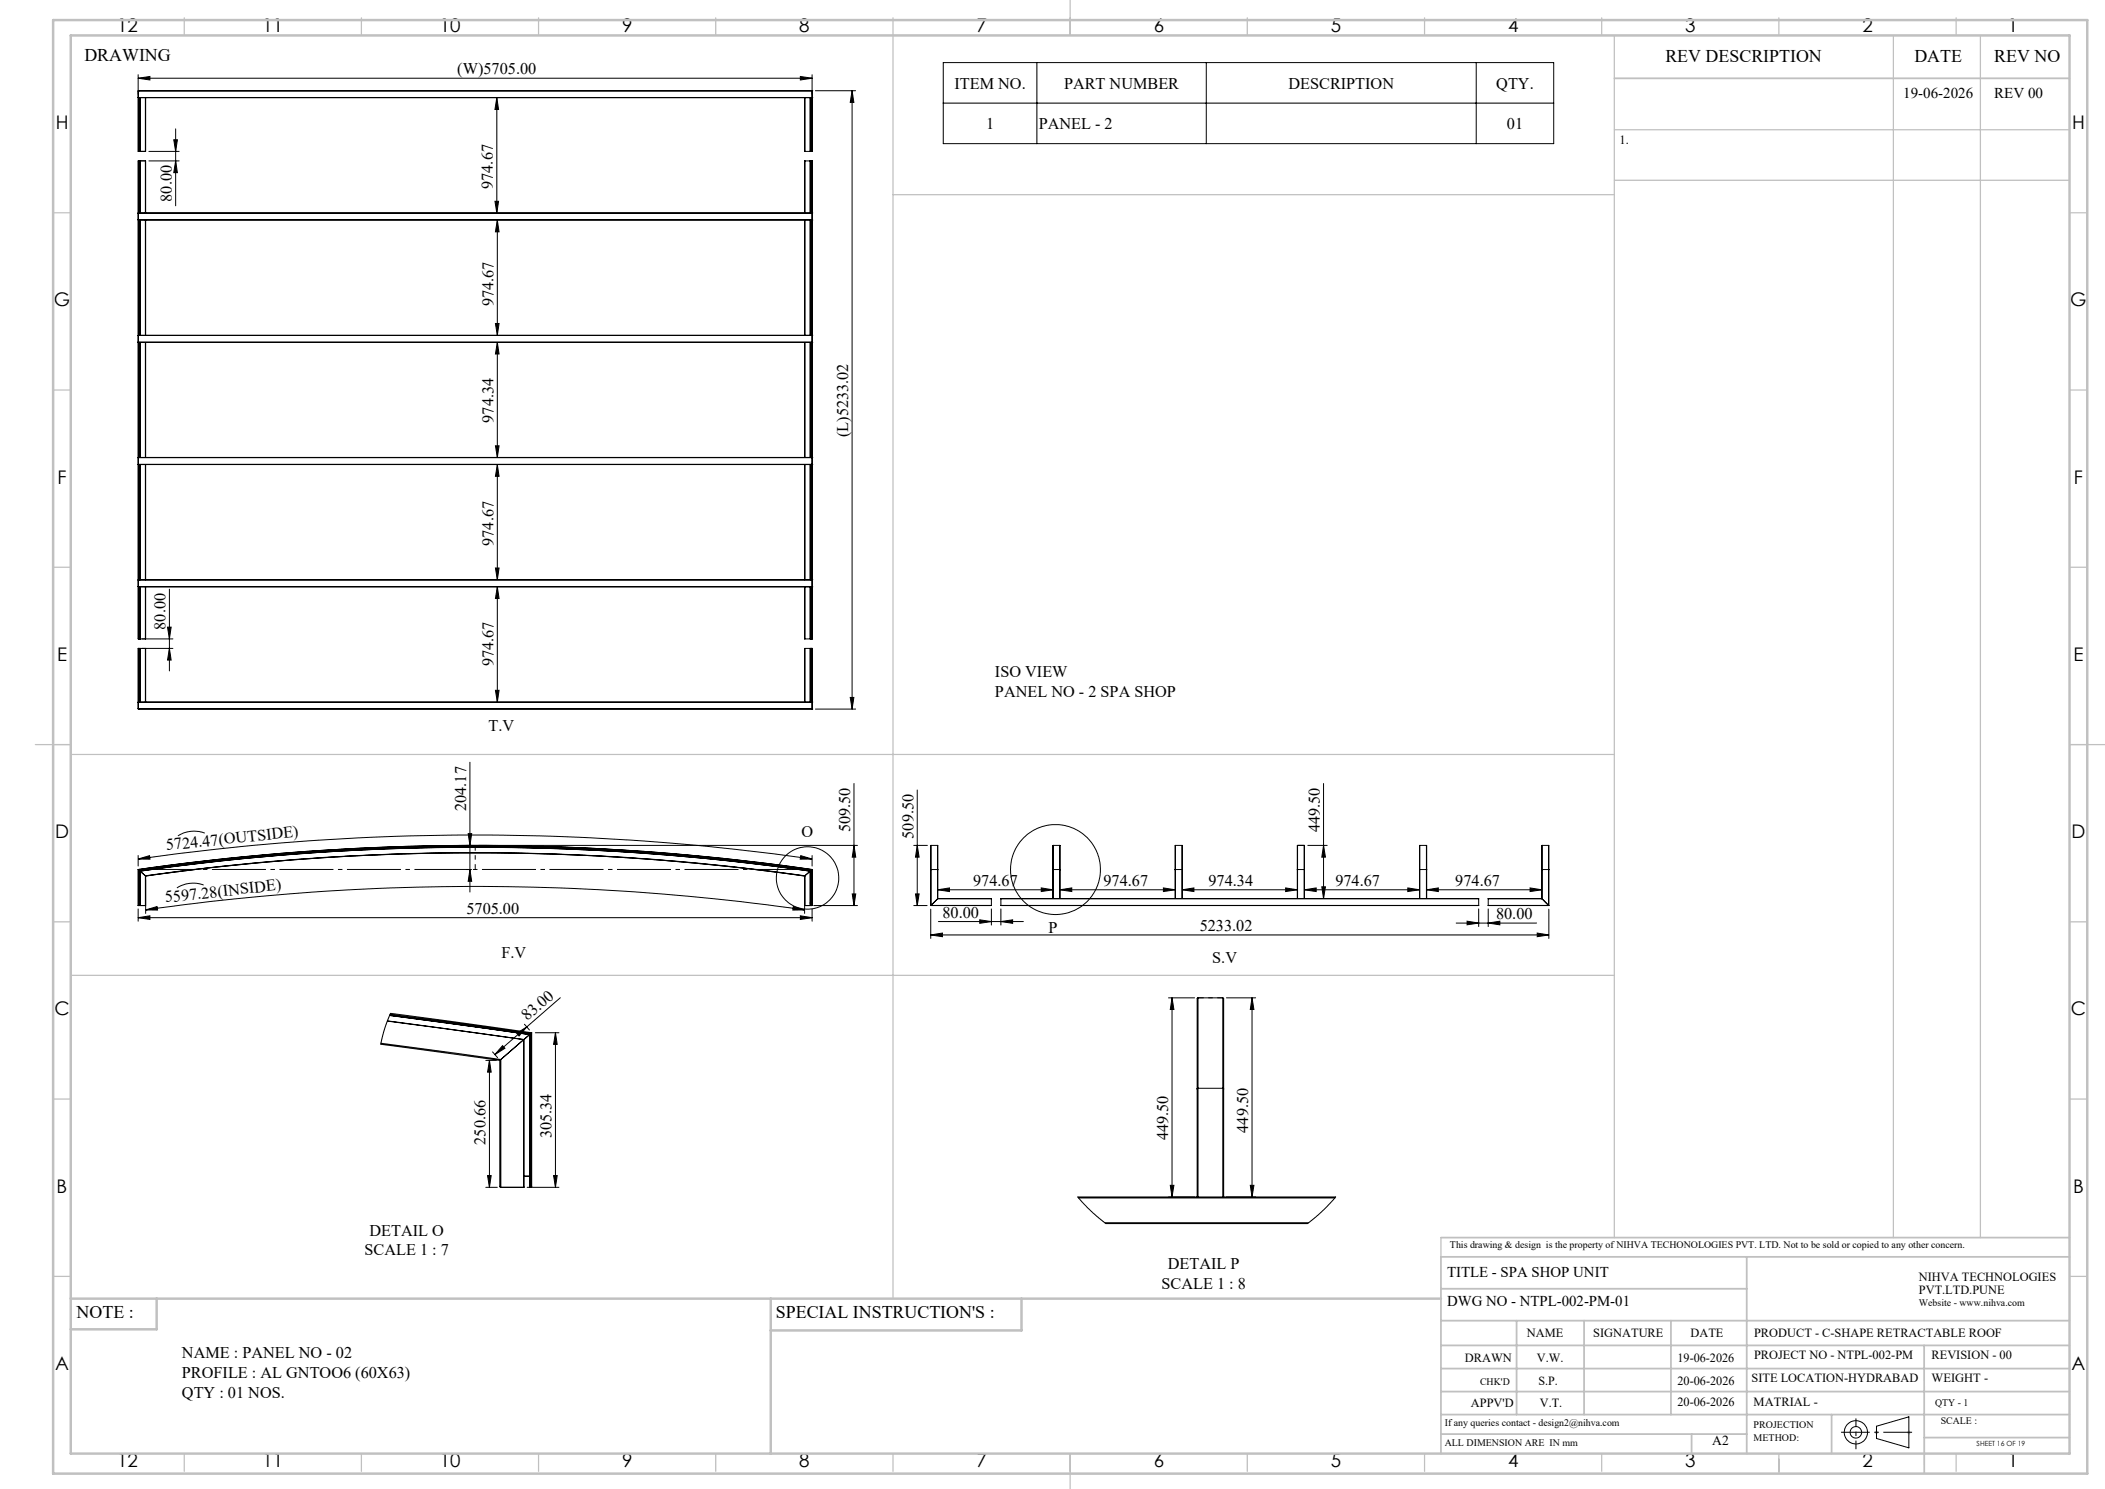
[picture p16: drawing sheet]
<svg xmlns="http://www.w3.org/2000/svg" width="594mm" height="420mm" viewBox="0 0 594 420" stroke-linecap="round" stroke-linejoin="round" font-family="sans-serif">
<defs><g id="words">
<g font-size="5.3">
<text x="33.1" y="8.9">12</text>
<text x="74.1" y="8.9">11</text>
<text x="124.1" y="8.9">10</text>
<text x="175.6" y="8.9">9</text>
<text x="225.6" y="8.9">8</text>
<text x="275.6" y="8.9">7</text>
<text x="325.6" y="8.9">6</text>
<text x="375.6" y="8.9">5</text>
<text x="425.6" y="8.9">4</text>
<text x="475.6" y="8.9">3</text>
<text x="525.6" y="8.9">2</text>
<text x="566.6" y="8.9">1</text>
<text x="15.7" y="36.4">H</text>
<text x="584.7" y="36.4">H</text>
<text x="15.2" y="86.4">G</text>
<text x="584.2" y="86.4">G</text>
<text x="16.2" y="136.4">F</text>
<text x="585.2" y="136.4">F</text>
<text x="16.1" y="186.4">E</text>
<text x="585.1" y="186.4">E</text>
<text x="15.5" y="236.4">D</text>
<text x="584.5" y="236.4">D</text>
<text x="15.4" y="286.4">C</text>
<text x="584.4" y="286.4">C</text>
<text x="16" y="336.4">B</text>
<text x="585" y="336.4">B</text>
<text x="15.5" y="386.4">A</text>
<text x="584.5" y="386.4">A</text>
<text x="33.1" y="413.9">12</text>
<text x="74.1" y="413.9">11</text>
<text x="124.1" y="413.9">10</text>
<text x="175.6" y="413.9">9</text>
<text x="225.6" y="413.9">8</text>
<text x="275.6" y="413.9">7</text>
<text x="325.6" y="413.9">6</text>
<text x="375.6" y="413.9">5</text>
<text x="425.6" y="413.9">4</text>
<text x="475.6" y="413.9">3</text>
<text x="525.6" y="413.9">2</text>
<text x="566.6" y="413.9">1</text>
</g>
<g font-size="5">
<text x="23.8" y="17.2">DRAWING</text>
<text x="470" y="17.4">REV DESCRIPTION</text>
<text x="540.2" y="17.4">DATE</text>
<text x="562.8" y="17.4">REV NO</text>
<text x="21.6" y="371.8">NOTE :</text>
<text x="218.9" y="371.8">SPECIAL INSTRUCTION'S :</text>
</g>
<g font-size="4.6">
<text x="129" y="21">(W)5705.00</text>
<text x="269.3" y="25">ITEM NO.</text>
<text x="300.3" y="25">PART NUMBER</text>
<text x="363.6" y="25">DESCRIPTION</text>
<text x="422.2" y="25">QTY.</text>
<text x="278.2" y="36.5">1</text>
<text x="293.1" y="36.5">PANEL - 2</text>
<text x="425.2" y="36.5">01</text>
<text x="139.1" y="53.3" transform="rotate(-90 139.1 53.3)">974.67</text>
<text x="48.5" y="56.9" transform="rotate(-90 48.5 56.9)">80.00</text>
<text x="139.2" y="86.4" transform="rotate(-90 139.2 86.4)">974.67</text>
<text x="139.2" y="119.2" transform="rotate(-90 139.2 119.2)">974.34</text>
<text x="239.4" y="123.3" transform="rotate(-90 239.4 123.3)">(L)5233.02</text>
<text x="139.2" y="154" transform="rotate(-90 139.2 154)">974.67</text>
<text x="46.7" y="177.6" transform="rotate(-90 46.7 177.6)">80.00</text>
<text x="139.2" y="188" transform="rotate(-90 139.2 188)">974.67</text>
<text x="280.8" y="190.9">ISO VIEW</text>
<text x="280.8" y="196.5">PANEL NO - 2 SPA SHOP</text>
<text x="137.8" y="206.3">T.V</text>
<text x="131.5" y="228.7" transform="rotate(-90 131.5 228.7)">204.17</text>
<text x="47" y="239.8" transform="rotate(-6 47 239.8)">5724.47(OUTSIDE)</text>
<text x="226.2" y="236.2">O</text>
<text x="239.9" y="234.7" transform="rotate(-90 239.9 234.7)">509.50</text>
<text x="257.8" y="236.6" transform="rotate(-90 257.8 236.6)">509.50</text>
<text x="372.4" y="234.7" transform="rotate(-90 372.4 234.7)">449.50</text>
<text x="274.6" y="249.9">974.67</text>
<text x="311.4" y="249.9">974.67</text>
<text x="341" y="249.9">974.34</text>
<text x="376.8" y="249.9">974.67</text>
<text x="410.7" y="249.9">974.67</text>
<text x="46.7" y="254.6" transform="rotate(-6 46.7 254.6)">5597.28(INSIDE)</text>
<text x="131.6" y="257.7">5705.00</text>
<text x="265.9" y="258.8">80.00</text>
<text x="295.8" y="263.2">P</text>
<text x="338.5" y="262.6">5233.02</text>
<text x="422.2" y="259.3">80.00</text>
<text x="141.5" y="270.3">F.V</text>
<text x="342.1" y="271.7">S.V</text>
<text x="148.8" y="288.1" transform="rotate(-41 148.8 288.1)">83.00</text>
<text x="137" y="322.9" transform="rotate(-90 137 322.9)">250.66</text>
<text x="155.7" y="321.1" transform="rotate(-90 155.7 321.1)">305.34</text>
<text x="329.7" y="321.7" transform="rotate(-90 329.7 321.7)">449.50</text>
<text x="352.2" y="319.5" transform="rotate(-90 352.2 319.5)">449.50</text>
<text x="104.3" y="348.5">DETAIL O</text>
<text x="102.9" y="354.1">SCALE 1 : 7</text>
<text x="329.6" y="358.1">DETAIL P</text>
<text x="327.8" y="363.7">SCALE 1 : 8</text>
<text x="51.3" y="383.1">NAME : PANEL NO - 02</text>
<text x="51.3" y="388.7">PROFILE : AL GNTOO6 (60X63)</text>
<text x="51.3" y="394.3">QTY : 01 NOS.</text>
</g>
<g font-size="4.2">
<text x="537.1" y="27.6">19-06-2026</text>
<text x="562.8" y="27.6">REV 00</text>
<text x="408.3" y="360.3">TITLE - SPA SHOP UNIT</text>
<text x="408.3" y="368.2">DWG NO - NTPL-002-PM-01</text>
</g>
<text font-size="3.9" x="483.2" y="407.7">A2</text>
<g font-size="3.5">
<text x="457" y="40.6">1.</text>
<text x="541.5" y="361.3">NIHVA TECHNOLOGIES</text>
<text x="541.5" y="364.9">PVT.LTD.PUNE</text>
<text x="430.9" y="377">NAME</text>
<text x="449.6" y="377">SIGNATURE</text>
<text x="477" y="377">DATE</text>
<text x="495" y="377">PRODUCT - C-SHAPE RETRACTABLE ROOF</text>
<text x="495" y="383.3">PROJECT NO - NTPL-002-PM</text>
<text x="545.1" y="383.3">REVISION - 00</text>
<text x="413.3" y="384.1">DRAWN</text>
<text x="433.7" y="384.1">V.W.</text>
<text x="473.4" y="384.1">19-06-2026</text>
<text x="494.3" y="389.8">SITE LOCATION-HYDRABAD</text>
<text x="545.1" y="389.8">WEIGHT -</text>
<text x="434.1" y="390.6">S.P.</text>
<text x="473.4" y="390.6">20-06-2026</text>
<text x="415.1" y="396.9">APPV'D</text>
<text x="434.6" y="396.9">V.T.</text>
<text x="473.4" y="396.5">20-06-2026</text>
<text x="494.8" y="396.5">MATRIAL -</text>
</g>
<g font-size="2.8">
<text x="409.2" y="351.9">This drawing &amp; design is the property of NIHVA TECHONOLOGIES PVT. LTD. Not to be sold or copied to any other concern.</text>
<text x="541.5" y="368.3">Website - www.nihva.com</text>
<text x="417.6" y="390.6">CHK'D</text>
<text x="546.1" y="396.5">QTY - 1</text>
<text x="547.6" y="401.7">SCALE :</text>
<text x="407.7" y="402.2">If any queries contact - design2@nihva.com</text>
<text x="407.7" y="407.7">ALL DIMENSION ARE IN mm</text>
<text x="494.8" y="402.7">PROJECTION</text>
<text x="494.8" y="406.5">METHOD:</text>
</g>
<text font-size="2" x="557.8" y="407.8">SHEET 16 OF 19</text>
</g></defs>
<g fill="none" stroke="#000" stroke-width=".28">
<path d="M266.2 17.7h172.2v22.8h-172.2zM292.6 17.7v22.8M340.4 17.7v22.8M416.6 17.7v22.8M39 21.1l.1 21.6M39 22.1l3.3-.5v1zM39 22.1h190.2M39.1 27.6h190M39.1 25.6l190.1 .1M39.1 25.6h190M39.1 27.6h.1M39.1 25.6h.1"/>
<path d="M39.1 27.6v15.1M39.5 27.6v15.1v-15.1M41 27.6v15.1M41.1 27.6l-.1 15.1M49 39.4h1.1l-.5 3.3zM49.6 36.4v21.6M140.2 27.6v32.5M140.2 27.6l.5 3.3h-1zM225.8 21.6l3.4 .5-3.4 .5zM227.1 27.6v15.1M228.6 27.6v15.1M229 27.6v15.1"/>
<path d="M229.1 27.6v15.1M229.1 25.6h.1M229.1 27.6h.1M229.1 25.6l.1 .1M229.2 21.1l-.1 21.6M230.1 25.6h11.3M240.5 25.6v174.4M240.5 25.6l.4 3.3h-1zM266.2 29.1h172.2M39.1 45.4v134.8M39.1 45.4v14.7M39.1 45.4h1.9"/>
<path d="M39.1 42.7h1.9M39.1 45.4h.1M39.1 42.7h.1M39.5 45.4v14.7M41 45.4l.1 14.7M41 45.4v14.7M42 45.4h8.6M42 42.7h8.6M49.6 45.4l.5 3.3h-1.1zM139.7 56.8h1l-.5 3.3zM227.1 45.4h.1M227.1 42.7h.1"/>
<path d="M227.1 45.4v14.7M227.1 45.4h2M227.1 42.7h2M228.6 45.4h.1M228.6 42.7h.1M228.6 45.4v14.7M229 45.4h.1M229 42.7h.1M229 45.4v14.7M229.1 45.4v14.7M229.1 45.4v134.8M39 62l.1 .1"/>
<path d="M39 60.1h190.2M39 62h190.2M39.1 62.1h.1M39.1 60.1h-.1M39.1 60.1h.1M39.1 60.1h190M39.1 62.1h190M39.1 62.1v32.5M39.5 62.1v32.5M41 62.1v32.5M41.1 62.1v32.5M140.3 62.1v32.5"/>
<path d="M140.3 62.1l.5 3.3h-1zM227.1 62.1v32.5M228.6 62.1v32.5M229 62.1v32.5M229.1 62.1v32.5M229.1 60.1h.1M229.1 62.1h.1M229.2 62l-.1 .1M39.1 96.6h.1M39.1 94.6h-.1M39.1 94.6h.1M39.1 94.6h190"/>
<path d="M39.1 96.6h190M39.1 96.6v32.4M39.5 96.6v32.4M41 96.6v32.4M41.1 96.6v32.4M139.8 91.2h1l-.5 3.4zM140.3 96.6v32.4M140.3 96.6l.5 3.3h-1zM227.1 96.6v32.4M228.6 96.6v32.4M229 96.6v32.4M229.1 96.6v32.4"/>
<path d="M229.1 94.6h-190.1M229.1 94.6h.1M229.1 96.6h.1M229.2 96.5l-190.1 .1M229.2 96.5l-.1 .1M39 131h.1M39 129.1h190.2M39 131h190.2M39.1 131h.1M39.1 129l-.1 .1M39.1 129h.1M39.1 129h190"/>
<path d="M39.1 131h190M39.1 131v32.5M39.5 131v32.5M41 131v32.5M41.1 131v32.5M139.8 125.7h1l-.5 3.3zM140.3 131v32.5M140.3 131l.5 3.4h-1zM227.1 131v32.5M228.6 131v32.5M229 131v32.5M229.1 131v32.5"/>
<path d="M229.1 129l.1 .1M229.1 129h.1M229.1 131h.1M229.2 131h-.1M39 165.5h.1M39 165.5h190.1M39.1 165.5h.1M39.1 163.5l190.1 .1M39.1 163.5h.1M39.1 163.5h190M39.1 165.5h190M39.1 165.5v14.7"/>
<path d="M39.5 165.5v14.7v-14.7M41 165.5v14.7l.1-14.7M47.3 176.9h1l-.5 3.3zM47.8 166.2v23M139.8 160.2h1l-.5 3.3zM140.3 165.5v32.5M140.3 165.5l.5 3.3h-1zM227.1 165.5v14.7M228.6 165.5v14.7M229 165.5v14.7M229.1 165.5v14.7M229.1 163.5l.1 .1"/>
<path d="M229.1 163.5h.1M229.1 165.5h.1M39 199.9l.1 .1M39 199.9h190.2M39.1 198l-.1 .1M39.1 198h.1M39.1 198h190M39.1 182.9l-.1 17M39.1 182.9v15.1M39.1 182.9h9.7M39.1 180.2h9.7M39.1 180.2h.1"/>
<path d="M39.1 182.9h.1M39.5 182.9v15.1M41 198v-15.1l.1 15.1M47.8 182.9l.5 3.3h-1zM139.8 194.7h1l-.5 3.3zM227.1 182.9h.1M227.1 180.2h.1M227.1 182.9v15.1M227.1 182.9h2M227.1 180.2h2M228.6 182.9h.1M228.6 180.2h.1"/>
<path d="M228.6 182.9v15.1M229 182.9h.1M229 180.2h.1M229 182.9v15.1M229.1 182.9v15.1M229.1 198l-190.1 .1M229.1 198h.1M229.1 182.9l.1 17M229.2 199.9l-.1 .1M239.9 196.7h1l-.4 3.3zM39.1 200h.1M39.1 200h190"/>
<path d="M132.6 215v36.6M229.1 200h.1M230.1 200h11.3M57.8 235a8.5 8.5 0 0 0-7.6 .8M131.6 238.5h1.5M132.1 235.1h1l-.5 3.4zM135.1 238.5h106.9M241 238.5l.5 3.3h-1zM241 221v34.4M257.8 238.5h3.9M258.8 222.8v32.6M258.8 238.5l.6 3.3h-1.1z"/>
<path d="M262.7 238.5l-.1 6.8M262.7 238.5v6.8M262.7 238.5h1.9M264.6 238.5v6.8M297.2 238.5l-.1 6.8M297.2 238.5v6.8M297.2 238.5h1.8M299 238.5l.1 6.8M299 238.5v6.8M331.7 238.5l-.1 6.8M331.7 238.5v6.8M331.7 238.5h1.9"/>
<path d="M333.6 238.5v6.8M366.1 238.5v6.8M366.1 238.5h1.9M368 238.5l.1 6.8M368 238.5v6.8M369 238.5h5.5M373.5 238.5l.5 3.3h-1zM373.5 221v32.5M400.6 238.5v6.8M400.6 238.5h1.9M402.5 238.5l.1 6.8M402.5 238.5v6.8"/>
<path d="M435.2 238.5l-.1 6.8M435.2 238.5v6.8M435.2 238.5h1.8M437 238.5l.1 6.8M437 238.5v6.8M39 258.9l3.3-.6v1zM39 241.3v3M39 256.4v3.4M39 258.9h190.2M39 245.3a667.4 667.4 0 0 1 190.2 0M39 255.4h.1M39 245.3h.1"/>
<path d="M39 245.3v10.1M39 242.3l3.2-.9 .1 .9zM39 242.3a670.9 670.9 0 0 1 190.2 0M39 245.3a667.2 667.2 0 0 1 190.2 0M39.1 245.3a666.5 666.5 0 0 1 190 0M39.1 255.4h.1M39.1 245.3v10.1M39.1 245.3v.1M39.1 245.4h.1M39.1 254.7h.1M39.1 245.4a665.7 665.7 0 0 1 190 0M39.1 245.4a668.9 668.9 0 0 1 189.9 0"/>
<path d="M39.1 245.4v10M39.2 245.4a665.2 665.2 0 0 1 189.8 0l-.4 .3M39.2 254.7h.3M39.2 245.4l.3 .3M39.5 245.7h.1M39.5 245.7a666.9 666.9 0 0 1 189.1 0M39.5 255.4h1.5M39.5 245.7v9.7M39.5 245.7a666.7 666.7 0 0 1 189.1 0M39.5 245.7l1.5 1.3M41 255.4h.1M41 247l.1 .1"/>
<path d="M41 247a666.4 666.4 0 0 1 186.1 0M41 247v8.4M41.1 256.7l3.2-1 .1 1zM41.1 256.7a654.8 654.8 0 0 1 185.9 0M41.1 247.1a665.3 665.3 0 0 1 185.9 0M41.1 247.1a665.5 665.5 0 0 1 185.9 0M41.1 247.1v10.6M57.5 249.6a8.6 8.6 0 0 0-7.6 .9M131.6 245.3h1.5M132.6 245.3l.5 3.3h-1zM223.9 255.7l3.1 1h-3.3zM225.8 258.3l3.4 .6-3.4 .4z"/>
<path d="M226 241.4l3.2 .9h-3.4zM227 248.1v9.6M227.1 255.4h.1M227.1 247l-.1 .1M227.1 247v.1M227.1 255.4h1.5M227.1 247v8.4M228.6 245.7h.1M228.6 255.4h.1M228.6 254.7h.4M228.6 245.7l-1.5 1.3M228.6 245.7v9.7"/>
<path d="M229 245.4h.1M229 255.4h.1M229 254.7h.1M229 245.4v10M229 245.4l-.4 .3M229.1 255.4h.1M229.1 245.3v.1M229.1 245.3v10.1M229.2 241.3v3M229.2 256.4v3.4M229.2 245.3h-.1M229.2 245.3l-.1 10.1"/>
<path d="M229.6 255.4h12.4M240.5 252.1h1l-.5 3.3zM257.8 255.4h3.8M258.3 252.1h1.1l-.6 3.3zM262.6 245.3v10.1M262.6 256.5v8.2M262.7 245.3h-.1M262.7 255.4h-.1M262.7 245.3h1.9M262.7 245.3v10.1M262.7 255.4h17.1M264.6 245.3h.1"/>
<path d="M264.6 245.3v8.2M264.6 253.5l-1.9 1.9M264.6 253.5h15.2M264.6 253.5h.1M264.6 251l3.3-.5v1zM264.6 251h32.5M264.8 259.9h24M276.5 259.5l3.3 .4-3.3 .5zM279.8 255.4h-17.2M279.8 253.5v1.9M279.8 256.4v4.5M282.4 255.4h134.9"/>
<path d="M282.4 253.5h134.9M282.4 253.5v1.9M282.4 259.9l3.3-.4v.9zM282.4 256.4v4.5M293.8 250.5l3.3 .5-3.3 .5zM297.1 253.5h.1M297.1 253.5h-14.7M297.1 245.3v8.2M297.2 245.3h-.1M297.2 253.5h1.8M297.2 245.3h1.8M297.2 245.3v8.2"/>
<path d="M299 245.3h.1M299 253.5h.1M299 245.3v8.2M299.1 253.5h32.5M299.1 245.3v8.2M299.1 251l3.3-.5v1zM299.1 251h32.5M328.3 250.5l3.3 .5-3.3 .5zM331.6 253.5h.1M331.6 245.3v8.2M331.7 245.3h-.1M331.7 253.5h1.9"/>
<path d="M331.7 245.3h1.9M331.7 245.3v8.2M333.6 245.3h.1M333.6 253.5h.1M333.6 245.3v8.2M333.6 253.5h32.5M333.6 251l3.3-.5v1zM333.6 251h32.5M362.8 250.5l3.3 .5-3.3 .5zM366.1 253.5h.1M366.1 245.3v8.2M366.1 245.3h.1"/>
<path d="M366.1 253.5h1.9M366.1 245.3h1.9M368 245.3h.1M368 253.5h.1M368 245.3v8.2M368.1 253.5h32.5M368.1 245.3v8.2M368.1 251l3.3-.5v1zM368.1 251h32.5M373 250.1h1l-.5 3.4zM397.3 250.5l3.3 .5-3.3 .5zM400.6 253.5h.1"/>
<path d="M400.6 245.3v8.2M400.6 245.3h.1M400.6 253.5h1.9M400.6 245.3h1.9M402.5 245.3h.1M402.5 253.5h.1M402.5 245.3v8.2M402.6 253.5h14.7M402.6 245.3v8.2M402.6 251l3.3-.5v1zM402.6 251h32.5M414 259.8l3.3 .6-3.3 .5z"/>
<path d="M417.3 253.5v1.9M417.3 256.4v5M419.9 255.4h17.2M419.9 255.4h17.1M419.9 253.5h15.3M419.9 253.5v1.9M419.9 256.4v5M431.8 250.5l3.3 .5-3.3 .5zM435.1 253.5h.1M435.1 253.5h-15.2M435.1 245.3v8.2M435.2 245.3h-.1"/>
<path d="M435.2 245.3h1.8M435.2 245.3v8.2M435.2 253.5l1.8 1.9M437 255.4h.1M437 245.3h.1M437 245.3v10.1M437.1 245.3v10.1M437.1 256.5v8.2M262.6 263.7l3.3-.5v1zM262.6 263.7h174.5M410.9 260.4h22.7M419.9 260.4l3.3-.6v1.1z"/>
<path d="M433.8 263.2l3.3 .5-3.3 .5zM107.5 294.3l33.8 4.6M109.3 288l38.5 5.2M109.9 286.4l39.5 5.4M110 286.4l39.5 5.4M110 286.3l39.5 5.4M110.1 286.1l39.7 5.5M137.1 299.1h3M138.1 299.1l.5 3.3h-1zM138.1 299.1v35.8M139 296.7l1.4 1.6M141 299.1v35.6l.3 .2"/>
<path d="M141.3 298.9l-.3 .2M141.3 298.9v36M141.8 294.9l.7 .8-2.9 1.8zM145.8 291.4l2.8-1.7-2.1 2.5zM147.8 293.2l-6.5 5.7M147.8 293.2v41.7M147.8 293.2h.1M147.8 293.2v41.6M148 288.9l1.4 1.6M148.6 289.7l-9 7.8M149.4 291.8l-1.6 1.4M149.4 291.8v40"/>
<path d="M149.5 291.8h-.1M149.5 291.8v43M149.5 291.7v.1M149.5 291.7v43.2M149.8 291.6l-.3 .1M150 291.3l-39.8-5.5-1.5 4-1.2 4.6 33.5 4.7M150 291.3l-.2 .3M150 291.3v43.4l-.2 .2v-43.3M151.1 291.3h6.6M156.7 291.3v43.6M156.7 291.3l.5 3.3h-1zM158.1 281.4l-9.5 8.3"/>
<path d="M329.7 281.5h7.4M330.7 281.5l.6 3.2h-1.1zM330.7 281.5v56.1M338.1 281.5l-.3 .1v25.6M338.1 281.5v25.5M338.1 281.5h7M345.1 281.5l.2 .1v25.6M345.1 281.5v25.5M346.1 281.5h8.2M353.3 281.5l.5 3.2h-1zM353.3 281.5v56.1M337.8 307.2v30.4"/>
<path d="M338.1 307l-.3 .2M338.1 307v30.6M338.1 307h7M345.1 307l.2 .2M345.1 307v30.6M345.3 307.2v30.4M137.1 334.9h3.2M137.6 331.6h1l-.5 3.3zM141.3 334.9h6.5M147.8 334.8v.1M147.8 331.8h1.6M148.8 334.9h8.9"/>
<path d="M149.4 331.8h.1M149.5 334.8v.1M156.2 331.6h1l-.5 3.3zM304.3 337.9h72.4M330.2 334.3h1.1l-.6 3.3zM337.8 337.6h-33.7l3.9 4.1 4.1 3.4h56.8l3.8-3.1 4.2-4.4h-31.6M337.8 337.6h.3M338.1 337.6h7M345.1 337.6h.2M352.8 334.3h1l-.5 3.3zM311.7 344.9h57.6M529.5 402.3l9.2-2.7v8.8l-9.2-2.7z"/>
<circle cx="227.9" cy="247.7" r="8.8"/>
<circle cx="297.8" cy="245.3" r="12.7"/>
<circle cx="523.7" cy="404" r="1.62"/>
<circle cx="523.7" cy="404" r="3.3"/>
</g>
<path d="M529 404h1M529.2 403.7l.7 .7M529.5 403.5v1M529.9 403.7l-.7 .7M538.1 404h1.1M538.3 403.7l.7 .7M538.7 403.5v1M539 403.7l-.7 .7" fill="none" stroke="#c0c0c0" stroke-width=".28"/>
<path d="M519.5 404h20.1" fill="none" stroke="#000" stroke-width=".28" stroke-dasharray="15.2 1.3 1.3 1.3" stroke-dashoffset="7.1" stroke-linecap="butt"/>
<path d="M523.7 408.8v-8.7" fill="none" stroke="#000" stroke-width=".28" stroke-dasharray="15.2 1.3 1.3 1.3" stroke-dashoffset="12.8" stroke-linecap="butt"/>
<path d="M41 42.7h-1.5M41 45.4h-1.5M368 238.4h-1.8" fill="none" stroke="#000" stroke-width=".28" stroke-dasharray="15.2 1.3 1.3 1.3" stroke-linecap="butt"/>
<path d="M338.1 281.4h7" fill="none" stroke="#000" stroke-width=".28" stroke-dasharray="15.2 1.3 1.3 1.3" stroke-dashoffset="13.6" stroke-linecap="butt"/>
<path d="M39 245.2h190.2" fill="none" stroke="#000" stroke-width=".28" stroke-dasharray="15.2 1.3 1.3 1.3" stroke-dashoffset="-1.7" stroke-linecap="butt"/>
<path d="M134.1 245.2v-6.8" fill="none" stroke="#000" stroke-width=".28" stroke-dasharray="15.2 1.3 1.3 1.3" stroke-dashoffset="13.7" stroke-linecap="butt"/>
<g fill="none" stroke="#c0c0c0" stroke-width=".35">
<path d="M52 5v5M102 5v5M152 5v5M202 5v5M252 5v361.3M302 0v10M352 5v5M402 5v5M452 5v5M455.5 10v339.1M502 5v5M534.3 10v339.1"/>
<path d="M552 5v5M558.8 10v339.1M455.5 36.6h128.5M252 54.9h203.5M455.5 50.9h128.5M15 60h5M584 60h5M15 110h5M584 110h5M15 160h5M584 160h5M10 210h10"/>
<path d="M20 212.8h435.5M584 210h10M15 260h5M20 275.1h435.5M584 260h5M15 310h5M584 310h5M406.6 349.1v5.4M15 360h5M584 360h5M52 410v5M102 410v5"/>
<path d="M152 410v5M202 410v5M252 410v5M302 410v10M352 410v5M402 410v5M452 410v5M502 410v5M502 411.6v4.1M552 410v5"/>
</g>
<g fill="none" stroke="#c0c0c0" stroke-width=".5">
<path d="M455.5 22.1h128.5M406.6 349.1h177.4M492.9 354.5v55.5M584 354.5h-177.4v55.5M406.6 372.5h177.4M406.6 379.5h177.4M406.6 363.5h86.3M428 372.5v26.5M447 372.5v26.5M471.5 372.5v26.5M543 379.5v36.2M406.6 392.5h177.4"/>
<path d="M406.6 386h177.4M406.6 399h177.4M516.9 399v11M406.6 404.5h86.3M477.3 404.5v5.5M543 405.5h41"/>
</g>
<path d="M15 5.7h574v410h-574zM20 10h564v400h-564zM20 366.3h386.6M44.2 366.3v8.6h-24.2M217.5 366.3v43.7M288.3 366.3v9h-70.8" fill="none" stroke="#c0c0c0" stroke-width=".7"/>
<g fill="#000">
<path d="M49.6 45.4l.5 3.3h-1.1zM49 39.4h1.1l-.5 3.3zM352.8 334.3h1l-.5 3.3zM353.3 281.5l.5 3.2h-1z"/>
<path d="M241 238.5l.5 3.3h-1zM240.5 252.1h1l-.5 3.3zM373.5 238.5l.5 3.3h-1zM373 250.1h1l-.5 3.4zM330.7 281.5l.6 3.2h-1.1zM330.2 334.3h1.1l-.6 3.3z"/>
<path d="M258.8 238.5l.6 3.3h-1.1zM258.3 252.1h1.1l-.6 3.3zM240.5 25.6l.4 3.3h-1zM239.9 196.7h1l-.4 3.3zM140.2 27.6l.5 3.3h-1zM139.7 56.8h1l-.5 3.3zM140.3 62.1l.5 3.3h-1zM139.8 91.2h1l-.5 3.4zM140.3 96.6l.5 3.3h-1zM139.8 125.7h1l-.5 3.3zM140.3 131l.5 3.4h-1zM139.8 160.2h1l-.5 3.3zM140.3 165.5l.5 3.3h-1zM139.8 194.7h1l-.5 3.3zM47.3 176.9h1l-.5 3.3zM47.8 182.9l.5 3.3h-1zM156.7 291.3l.5 3.3h-1zM156.2 331.6h1l-.5 3.3zM138.1 299.1l.5 3.3h-1zM137.6 331.6h1l-.5 3.3z"/>
<path d="M132.6 245.3l.5 3.3h-1zM132.1 235.1h1l-.5 3.4z"/>
<path d="M223.9 255.7l3.1 1h-3.3zM41.1 256.7l3.2-1 .1 1z"/>
<path d="M225.8 258.3l3.4 .6-3.4 .4zM39 258.9l3.3-.6v1z"/>
<path d="M226 241.4l3.2 .9h-3.4zM39 242.3l3.2-.9 .1 .9z"/>
<path d="M262.6 263.7l3.3-.5v1zM433.8 263.2l3.3 .5-3.3 .5zM264.6 251l3.3-.5v1zM293.8 250.5l3.3 .5-3.3 .5zM299.1 251l3.3-.5v1zM328.3 250.5l3.3 .5-3.3 .5zM333.6 251l3.3-.5v1zM362.8 250.5l3.3 .5-3.3 .5zM368.1 251l3.3-.5v1zM397.3 250.5l3.3 .5-3.3 .5zM402.6 251l3.3-.5v1zM431.8 250.5l3.3 .5-3.3 .5zM276.5 259.5l3.3 .4-3.3 .5zM282.4 259.9l3.3-.4v.9zM414 259.8l3.3 .6-3.3 .5zM419.9 260.4l3.3-.6v1.1zM39 22.1l3.3-.5v1zM225.8 21.6l3.4 .5-3.4 .5z"/>
<path d="M141.8 294.9l.7 .8-2.9 1.8zM145.8 291.4l2.8-1.7-2.1 2.5z"/>
</g>
<use href="#words"/>
</svg>
